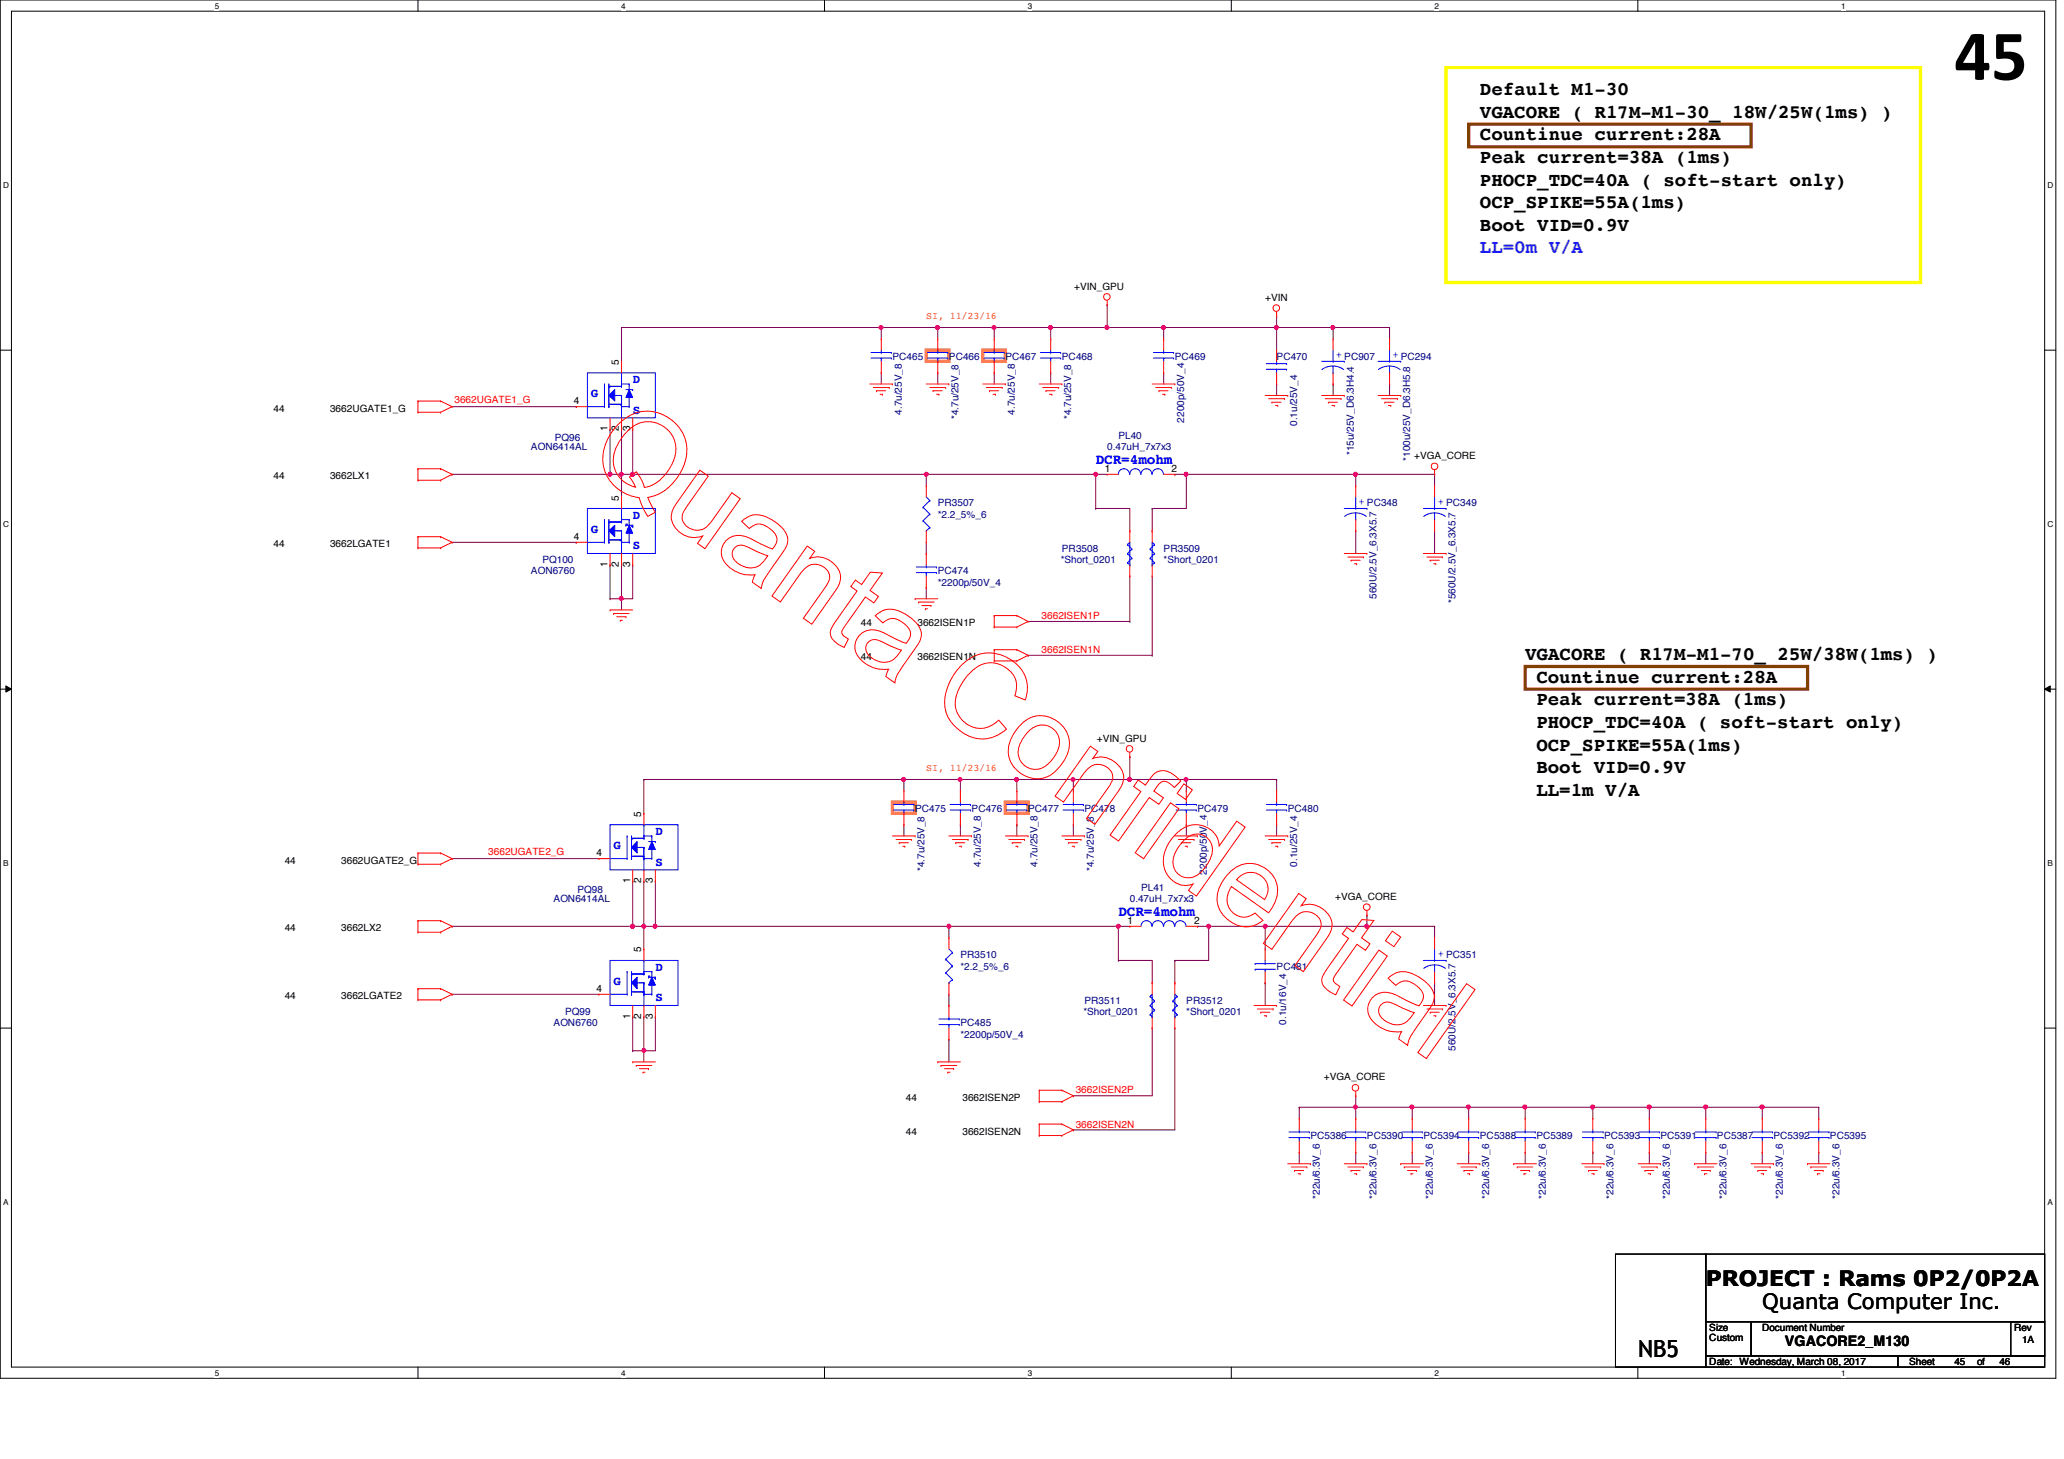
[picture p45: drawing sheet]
<svg xmlns="http://www.w3.org/2000/svg" width="297mm" height="210mm" viewBox="0 0 297 210" stroke-linecap="round" stroke-linejoin="round" font-family="sans-serif">
<defs><g id="words">
<text font-size="10.4" x="281.3" y="11.5">45</text>
<text font-size="3.4" x="235.8" y="195.2">NB5</text>
<g font-size="3">
<text x="245.5" y="185.1">PROJECT : Rams 0P2/0P2A</text>
<text x="253.6" y="188.3">Quanta Computer Inc.</text>
</g>
<g font-size="2.8">
<text x="213" y="16.9">VGACORE ( R17M-M1-30_ 18W/25W(1ms) )</text>
<text x="213" y="13.7">Default M1-30</text>
<text x="213" y="20.2">Countinue current:28A</text>
<text x="213" y="23.5">Peak current=38A (1ms)</text>
<text x="213" y="26.7">PHOCP_TDC=40A ( soft-start only)</text>
<text x="213" y="29.9">OCP_SPIKE=55A(1ms)</text>
<text x="213" y="33.2">Boot VID=0.9V</text>
<text x="219.5" y="95">VGACORE ( R17M-M1-70_ 25W/38W(1ms) )</text>
<text x="221.1" y="98.2">Countinue current:28A</text>
<text x="221.1" y="101.5">Peak current=38A (1ms)</text>
<text x="221.1" y="104.7">PHOCP_TDC=40A ( soft-start only)</text>
<text x="221.1" y="108">OCP_SPIKE=55A(1ms)</text>
<text x="221.1" y="111.2">Boot VID=0.9V</text>
<text x="221.1" y="114.5">LL=1m V/A</text>
</g>
<text font-size="2.8" fill="#8000ff" x="213" y="36.4">LL=0m V/A</text>
<g font-size="2.1" fill="#00f">
<text x="157.7" y="66.7">DCR=4mohm</text>
<text x="160.9" y="131.7">DCR=4mohm</text>
</g>
<text font-size="2.1" x="256.9" y="193.7">VGACORE2_M130</text>
<g font-size="1.8" fill="#00f">
<text x="85" y="57.1">G</text>
<text x="91.1" y="55.2">D</text>
<text x="91.1" y="59.5">S</text>
<text x="85" y="76.6">G</text>
<text x="91.1" y="74.7">D</text>
<text x="91.1" y="79">S</text>
<text x="88.3" y="122.1">G</text>
<text x="94.3" y="120.2">D</text>
<text x="94.3" y="124.5">S</text>
<text x="88.3" y="141.6">G</text>
<text x="94.3" y="139.7">D</text>
<text x="94.3" y="144.1">S</text>
</g>
<g font-size="1.5">
<text x="89.1" y="52.5" transform="rotate(-90 89.1 52.5)">5</text>
<text x="82.6" y="58.1">4</text>
<text x="87.4" y="62.1" transform="rotate(-90 87.4 62.1)">1</text>
<text x="89.1" y="62.1" transform="rotate(-90 89.1 62.1)">2</text>
<text x="90.7" y="62.1" transform="rotate(-90 90.7 62.1)">3</text>
<text x="159" y="67.9">1</text>
<text x="168.6" y="67.9">2</text>
<text x="82.6" y="77.6">4</text>
<text x="89.1" y="72" transform="rotate(-90 89.1 72)">5</text>
<text x="87.4" y="81.6" transform="rotate(-90 87.4 81.6)">1</text>
<text x="89.1" y="81.6" transform="rotate(-90 89.1 81.6)">2</text>
<text x="90.7" y="81.6" transform="rotate(-90 90.7 81.6)">3</text>
<text x="92.3" y="117.5" transform="rotate(-90 92.3 117.5)">5</text>
<text x="85.8" y="123.1">4</text>
<text x="90.7" y="127.1" transform="rotate(-90 90.7 127.1)">1</text>
<text x="92.3" y="127.1" transform="rotate(-90 92.3 127.1)">2</text>
<text x="93.9" y="127.1" transform="rotate(-90 93.9 127.1)">3</text>
<text x="92.3" y="137" transform="rotate(-90 92.3 137)">5</text>
<text x="162.3" y="132.9">1</text>
<text x="171.9" y="132.9">2</text>
<text x="85.8" y="142.7">4</text>
<text x="90.7" y="146.6" transform="rotate(-90 90.7 146.6)">1</text>
<text x="92.3" y="146.6" transform="rotate(-90 92.3 146.6)">2</text>
<text x="93.9" y="146.6" transform="rotate(-90 93.9 146.6)">3</text>
</g>
<g font-size="1.4">
<text x="154.6" y="41.7">+VIN_GPU</text>
<text x="182.1" y="43.3">+VIN</text>
<text x="39.4" y="59.2">44</text>
<text x="47.5" y="59.2">3662UGATE1_G</text>
<text x="39.4" y="69">44</text>
<text x="47.5" y="69">3662LX1</text>
<text x="203.5" y="66">+VGA_CORE</text>
<text x="39.4" y="78.7">44</text>
<text x="47.5" y="78.7">3662LGATE1</text>
<text x="123.9" y="90.1">44</text>
<text x="123.9" y="95">44</text>
<text x="132" y="90.1">3662ISEN1P</text>
<text x="132" y="95">3662ISEN1N</text>
<text x="157.9" y="106.7">+VIN_GPU</text>
<text x="41" y="124.2">44</text>
<text x="49.1" y="124.2">3662UGATE2_G</text>
<text x="192.1" y="129.5">+VGA_CORE</text>
<text x="41" y="134">44</text>
<text x="49.1" y="134">3662LX2</text>
<text x="41" y="143.7">44</text>
<text x="49.1" y="143.7">3662LGATE2</text>
<text x="190.5" y="155.4">+VGA_CORE</text>
<text x="130.4" y="158.4">44</text>
<text x="138.5" y="158.4">3662ISEN2P</text>
<text x="130.4" y="163.2">44</text>
<text x="138.5" y="163.2">3662ISEN2N</text>
<text x="246" y="191.5">Size</text>
<text x="253.6" y="191.5">Document Number</text>
<text x="289.9" y="191.5">Rev</text>
<text x="246" y="193">Custom</text>
<text x="246" y="196.4">Date: Wednesday, March 08, 2017</text>
<text x="274.7" y="196.4">Sheet</text>
<text x="281.3" y="196.4">45</text>
<text x="284.5" y="196.4">of</text>
<text x="287.7" y="196.4">46</text>
<text x="291" y="193.2">1A</text>
</g>
<g font-size="1.4" fill="#ff8000">
<text x="133.3" y="45.9">SI, 11/23/16</text>
<text x="133.3" y="110.9">SI, 11/23/16</text>
</g>
<g font-size="1.4" fill="#000080">
<text x="128.4" y="51.7">PC465</text>
<text x="136.6" y="51.7">PC466</text>
<text x="144.7" y="51.7">PC467</text>
<text x="152.8" y="51.7">PC468</text>
<text x="169.1" y="51.7">PC469</text>
<text x="183.7" y="51.7">PC470</text>
<text x="129.8" y="59.6" transform="rotate(-90 129.8 59.6)">4.7u/25V_8</text>
<text x="146" y="59.6" transform="rotate(-90 146 59.6)">4.7u/25V_8</text>
<text x="76.4" y="64.7">AON6414AL</text>
<text x="79.8" y="63.4">PQ96</text>
<text x="137.9" y="60.3" transform="rotate(-90 137.9 60.3)">*4.7u/25V_8</text>
<text x="154.2" y="60.3" transform="rotate(-90 154.2 60.3)">*4.7u/25V_8</text>
<text x="159.3" y="64.7">0.47uH_7x7x3</text>
<text x="160.9" y="63.1">PL40</text>
<text x="170.4" y="60.8" transform="rotate(-90 170.4 60.8)">2200p/50V_4</text>
<text x="186.7" y="61.3" transform="rotate(-90 186.7 61.3)">0.1u/25V_4</text>
<text x="194.8" y="65.5" transform="rotate(-90 194.8 65.5)">*15u/25V_D6.3H4.4</text>
<text x="202.9" y="66.3" transform="rotate(-90 202.9 66.3)">*100u/25V_D6.3H5.8</text>
<text x="135" y="72.9">PR3507</text>
<text x="135" y="74.5">*2.2_5%_6</text>
<text x="76.4" y="82.6">AON6760</text>
<text x="78.1" y="81">PQ100</text>
<text x="135" y="82.6">PC474</text>
<text x="152.7" y="81">*Short_0201</text>
<text x="152.8" y="79.4">PR3508</text>
<text x="167.5" y="79.4">PR3509</text>
<text x="167.5" y="81">*Short_0201</text>
<text x="135" y="84.2">*2200p/50V_4</text>
<text x="198.1" y="86.1" transform="rotate(-90 198.1 86.1)">560U/2.5V_6.3X5.7</text>
<text x="209.5" y="86.8" transform="rotate(-90 209.5 86.8)">*560U/2.5V_6.3X5.7</text>
<text x="131.7" y="116.8">PC475</text>
<text x="139.8" y="116.8">PC476</text>
<text x="148" y="116.8">PC477</text>
<text x="156.1" y="116.8">PC478</text>
<text x="172.3" y="116.8">PC479</text>
<text x="185.3" y="116.8">PC480</text>
<text x="133.1" y="125.3" transform="rotate(-90 133.1 125.3)">*4.7u/25V_8</text>
<text x="141.2" y="124.7" transform="rotate(-90 141.2 124.7)">4.7u/25V_8</text>
<text x="149.3" y="124.7" transform="rotate(-90 149.3 124.7)">4.7u/25V_8</text>
<text x="157.4" y="125.3" transform="rotate(-90 157.4 125.3)">*4.7u/25V_8</text>
<text x="173.7" y="125.8" transform="rotate(-90 173.7 125.8)">2200p/50V_4</text>
<text x="186.7" y="124.7" transform="rotate(-90 186.7 124.7)">0.1u/25V_4</text>
<text x="79.7" y="129.8">AON6414AL</text>
<text x="83.1" y="128.4">PQ98</text>
<text x="162.6" y="129.8">0.47uH_7x7x3</text>
<text x="164.2" y="128.1">PL41</text>
<text x="138.2" y="137.9">PR3510</text>
<text x="138.2" y="139.5">*2.2_5%_6</text>
<text x="183.7" y="139.5">PC481</text>
<text x="79.7" y="147.7">AON6760</text>
<text x="81.3" y="146">PQ99</text>
<text x="138.2" y="147.7">PC485</text>
<text x="138.2" y="149.3">*2200p/50V_4</text>
<text x="155.9" y="146">*Short_0201</text>
<text x="156.1" y="144.4">PR3511</text>
<text x="170.7" y="144.4">PR3512</text>
<text x="170.7" y="146">*Short_0201</text>
<text x="185.1" y="147.4" transform="rotate(-90 185.1 147.4)">0.1u/16V_4</text>
<text x="209.5" y="151.2" transform="rotate(-90 209.5 151.2)">560U/2.5V_6.3X5.7</text>
<text x="188.6" y="163.9">PC5386</text>
<text x="196.7" y="163.9">PC5390</text>
<text x="204.8" y="163.9">PC5394</text>
<text x="213" y="163.9">PC5388</text>
<text x="221.1" y="163.9">PC5389</text>
<text x="230.8" y="163.9">PC5393</text>
<text x="239" y="163.9">PC5391</text>
<text x="247.1" y="163.9">PC5387</text>
<text x="255.2" y="163.9">PC5392</text>
<text x="263.4" y="163.9">PC5395</text>
<text x="189.9" y="172.5" transform="rotate(-90 189.9 172.5)">*22u/6.3V_6</text>
<text x="198.1" y="172.5" transform="rotate(-90 198.1 172.5)">*22u/6.3V_6</text>
<text x="206.2" y="172.5" transform="rotate(-90 206.2 172.5)">*22u/6.3V_6</text>
<text x="214.3" y="172.5" transform="rotate(-90 214.3 172.5)">*22u/6.3V_6</text>
<text x="222.5" y="172.5" transform="rotate(-90 222.5 172.5)">*22u/6.3V_6</text>
<text x="232.2" y="172.5" transform="rotate(-90 232.2 172.5)">*22u/6.3V_6</text>
<text x="240.3" y="172.5" transform="rotate(-90 240.3 172.5)">*22u/6.3V_6</text>
<text x="248.5" y="172.5" transform="rotate(-90 248.5 172.5)">*22u/6.3V_6</text>
<text x="256.6" y="172.5" transform="rotate(-90 256.6 172.5)">*22u/6.3V_6</text>
<text x="264.7" y="172.5" transform="rotate(-90 264.7 172.5)">*22u/6.3V_6</text>
</g>
<g font-size="1.4" fill="#00f">
<text x="192.3" y="51.6">+ PC907</text>
<text x="200.4" y="51.6">+ PC294</text>
<text x="195.6" y="72.7">+ PC348</text>
<text x="207" y="72.7">+ PC349</text>
<text x="207" y="137.7">+ PC351</text>
</g>
<g font-size="1.4" fill="#f00">
<text x="65.4" y="58">3662UGATE1_G</text>
<text x="149.9" y="89.1">3662ISEN1P</text>
<text x="149.9" y="93.9">3662ISEN1N</text>
<text x="70.3" y="123">3662UGATE2_G</text>
<text x="154.8" y="157.3">3662ISEN2P</text>
<text x="154.8" y="162.2">3662ISEN2N</text>
</g>
<g font-size="1.2">
<text x="30.9" y="1.2">5</text>
<text x="89.4" y="1.2">4</text>
<text x="147.9" y="1.2">3</text>
<text x="206.5" y="1.2">2</text>
<text x="265" y="1.2">1</text>
<text x=".5" y="27.1">D</text>
<text x="294.7" y="27.1">D</text>
<text x=".5" y="75.8">C</text>
<text x="294.7" y="75.8">C</text>
<text x=".5" y="124.6">B</text>
<text x="294.7" y="124.6">B</text>
<text x=".5" y="173.4">A</text>
<text x="294.7" y="173.4">A</text>
<text x="30.9" y="197.9">5</text>
<text x="89.4" y="197.9">4</text>
<text x="147.9" y="197.9">3</text>
<text x="206.5" y="197.9">2</text>
<text x="265" y="197.9">1</text>
</g>
</g></defs>
<path d="M0 0h295.9v198.3h-295.9zM1.6 1.6h292.7v195.1h-292.7z" fill="none" stroke="#000" stroke-width=".14"/>
<g fill="#fff">
<path d="M30.9 .2h.6v1.3h-.6z"/>
<path d="M30.9 196.8h.6v1.4h-.6z"/>
</g>
<path d="M60.2 0v1.6M60.2 196.7v1.6" fill="none" stroke="#000" stroke-width=".14"/>
<g fill="#fff">
<path d="M89.4 .2h.6v1.3h-.6z"/>
<path d="M89.4 196.8h.6v1.4h-.6z"/>
</g>
<path d="M118.7 0v1.6M118.7 196.7v1.6" fill="none" stroke="#000" stroke-width=".14"/>
<g fill="#fff">
<path d="M147.9 .2h.6v1.3h-.6z"/>
<path d="M147.9 196.8h.6v1.4h-.6z"/>
</g>
<path d="M177.2 0v1.6M177.2 196.7v1.6" fill="none" stroke="#000" stroke-width=".14"/>
<g fill="#fff">
<path d="M206.5 .2h.5v1.3h-.5z"/>
<path d="M206.5 196.8h.5v1.4h-.5z"/>
</g>
<path d="M235.7 0v1.6M235.7 196.7v1.6" fill="none" stroke="#000" stroke-width=".14"/>
<g fill="#fff">
<path d="M265 .2h.6v1.3h-.6z"/>
<path d="M265 196.8h.6v1.4h-.6z"/>
<path d="M.5 26h.8v1.3h-.8z"/>
<path d="M294.7 26h.8v1.3h-.8z"/>
<path d="M.5 74.8h.8v1.3h-.8z"/>
<path d="M294.7 74.8h.8v1.3h-.8z"/>
</g>
<path d="M0 50.4h1.6M294.3 50.4h1.6" fill="none" stroke="#000" stroke-width=".14"/>
<g fill="#fff">
<path d="M.5 123.5h.7v1.3h-.7z"/>
<path d="M294.7 123.5h.7v1.3h-.7z"/>
</g>
<path d="M0 99.1h1.6M.8 98.7l.8 .4-.8 .5zM294.3 99.1l.8-.4v.9zM294.3 99.1h1.6" fill="none" stroke="#000" stroke-width=".14"/>
<path d="M.8 98.7l.8 .4-.8 .5zM294.3 99.1l.8-.4v.9z" fill="#000"/>
<g fill="#fff">
<path d="M.5 172.3h.7v1.3h-.7z"/>
<path d="M294.7 172.3h.7v1.3h-.7z"/>
</g>
<path d="M0 147.9h1.6M294.3 147.9h1.6" fill="none" stroke="#000" stroke-width=".14"/>
<path d="M211.4 17.9h40.6v3.2h-40.6zM219.5 95.9h40.6v3.2h-40.6z" fill="none" stroke="#804000" stroke-width=".47"/>
<path d="M208.1 9.7h68.3v30.9h-68.3z" fill="none" stroke="#ff0" stroke-width=".47"/>
<path d="M133.3 50.4h3.3v1.6h-3.3zM141.4 50.4h3.3v1.6h-3.3zM128.4 115.4h3.3v1.6h-3.3zM144.7 115.4h3.3v1.6h-3.3z" fill="none" stroke="#ff8000" stroke-width=".47"/>
<path d="M91.1 68.2h42.2M133.3 68.2h.1M165.8 147.9h.1M165.8 147.9v9.7" fill="none" stroke="#800040" stroke-width=".14"/>
<circle cx="91" cy="68.2" r=".31" fill="#f0f"/>
<circle cx="91" cy="68.2" r=".31" fill="none" stroke="#f0f" stroke-width=".14"/>
<path d="M89.4 47.1h37.4M126.8 47.1h.1M133.3 68.2h.1M133.3 68.2v1.7" fill="none" stroke="#800040" stroke-width=".14"/>
<circle cx="126.8" cy="47.1" r=".3" fill="#f0f"/>
<circle cx="126.8" cy="47.1" r=".3" fill="none" stroke="#f0f" stroke-width=".14"/>
<path d="M183.7 47.1h.1M183.7 47.1h8.2M191.9 55.2h.1M191.9 47.1h.1M191.9 47.1v1.7M191.9 55.2v1.7M200 55.2h.1M200 47.1h.1M200 47.1v1.7M200 55.2v1.7" fill="none" stroke="#800040" stroke-width=".14"/>
<circle cx="191.8" cy="47.1" r=".3" fill="#f0f"/>
<circle cx="191.8" cy="47.1" r=".3" fill="none" stroke="#f0f" stroke-width=".14"/>
<circle cx="183.7" cy="47.1" r=".3" fill="#f0f"/>
<circle cx="183.7" cy="47.1" r=".3" fill="none" stroke="#f0f" stroke-width=".14"/>
<path d="M191.9 47.1h.1M191.9 47.1h8.1M65.1 78h17.8M82.9 78h.1M89.4 61.8h.1M89.4 61.8v6.4" fill="none" stroke="#800040" stroke-width=".14"/>
<circle cx="89.4" cy="68.2" r=".3" fill="#f0f"/>
<circle cx="89.4" cy="68.2" r=".3" fill="none" stroke="#f0f" stroke-width=".14"/>
<g fill="none" stroke="#800040" stroke-width=".14">
<path d="M126.8 47.1h.1M126.8 53.6h.1M126.8 47.1v1.7M126.8 53.6v1.6M135 47.1h.1M135 53.6h.1M135 47.1v1.7M135 53.6v1.6M135 47.1h8.1M159.3 47.1h.1M159.3 47.1h8.2M167.5 53.6h.1"/>
<path d="M167.5 47.1h.1M167.5 47.1v1.7M167.5 53.6v1.6M87.8 68.2h.1M87.8 68.2h1.6M157.7 73.2h.1M157.7 68.2h.1M157.7 73.2h4.9v3.2M157.7 68.2v5M162.6 76.4h.1M165.8 76.4h.1M165.8 73.2h.1"/>
<path d="M165.8 73.2v3.2M169.1 68.2h.1M169.1 68.2h1.6M170.7 68.2h.1M170.7 68.2v5h-4.9M87.8 81.3h.1M87.8 81.3v4.8M148 89.4h14.6M162.6 82.9h.1M162.6 89.4h.1M162.6 82.9v6.5M165.8 94.3h.1"/>
<path d="M165.8 82.9v11.4"/>
</g>
<circle cx="159.3" cy="47.1" r=".3" fill="#f0f"/>
<circle cx="159.3" cy="47.1" r=".3" fill="none" stroke="#f0f" stroke-width=".14"/>
<path d="M167.5 47.1h16.2M183.7 55.2h.1M183.7 47.1h.1M183.7 45.5h.1M183.7 45.5v4.9M183.7 55.2v1.7" fill="none" stroke="#800040" stroke-width=".14"/>
<circle cx="167.4" cy="47.1" r=".3" fill="#f0f"/>
<circle cx="167.4" cy="47.1" r=".3" fill="none" stroke="#f0f" stroke-width=".14"/>
<path d="M157.7 68.2h.1M157.7 68.2h1.6M87.8 86.1h.1M87.8 86.1h1.6M148 94.3h.1M148 94.3h17.8" fill="none" stroke="#800040" stroke-width=".14"/>
<circle cx="89.4" cy="86.1" r=".3" fill="#f0f"/>
<circle cx="89.4" cy="86.1" r=".3" fill="none" stroke="#f0f" stroke-width=".14"/>
<path d="M65.1 68.2h.1M65.1 68.2h22.7M89.4 81.3h.1M89.4 81.3v4.8" fill="none" stroke="#800040" stroke-width=".14"/>
<circle cx="87.8" cy="68.2" r=".3" fill="#f0f"/>
<circle cx="87.8" cy="68.2" r=".3" fill="none" stroke="#f0f" stroke-width=".14"/>
<path d="M159.3 43.9h.1M159.3 43.9v3.2M170.7 68.2h24.4M195.1 68.2h.1" fill="none" stroke="#800040" stroke-width=".14"/>
<circle cx="170.7" cy="68.2" r=".3" fill="#f0f"/>
<circle cx="170.7" cy="68.2" r=".3" fill="none" stroke="#f0f" stroke-width=".14"/>
<circle cx="195.1" cy="68.2" r=".3" fill="#f0f"/>
<circle cx="195.1" cy="68.2" r=".3" fill="none" stroke="#f0f" stroke-width=".14"/>
<path d="M65.1 58.5h17.8M82.9 58.5h.1M126.8 47.1h.1M126.8 47.1h8.2" fill="none" stroke="#800040" stroke-width=".14"/>
<circle cx="134.9" cy="47.1" r=".3" fill="#f0f"/>
<circle cx="134.9" cy="47.1" r=".3" fill="none" stroke="#f0f" stroke-width=".14"/>
<g fill="none" stroke="#800040" stroke-width=".14">
<path d="M89.4 47.1h.1M89.4 47.1v4.9M143.1 47.1h.1M143.1 53.6h.1M143.1 47.1v1.7M143.1 53.6v1.6M143.1 47.1h8.1M151.2 53.6h.1M151.2 47.1h.1M151.2 47.1v1.7M151.2 53.6v1.6M87.8 61.8h.1"/>
<path d="M87.8 61.8v6.4M89.4 68.2h.1M89.4 68.2v3.3M91.1 61.8h.1M91.1 61.8v6.4h-1.7M89.4 86.1h.1M89.4 86.1v1.7M91.1 81.3h.1M91.1 81.3v4.8h-1.7M133.3 84.5h.1M133.3 84.5v1.6"/>
</g>
<circle cx="151.2" cy="47.1" r=".3" fill="#f0f"/>
<circle cx="151.2" cy="47.1" r=".3" fill="none" stroke="#f0f" stroke-width=".14"/>
<circle cx="143" cy="47.1" r=".3" fill="#f0f"/>
<circle cx="143" cy="47.1" r=".3" fill="none" stroke="#f0f" stroke-width=".14"/>
<path d="M151.2 47.1h.1M151.2 47.1h8.1M94.3 133.3h42.3M136.6 133.3h.1" fill="none" stroke="#800040" stroke-width=".14"/>
<circle cx="94.3" cy="133.3" r=".3" fill="#f0f"/>
<circle cx="94.3" cy="133.3" r=".3" fill="none" stroke="#f0f" stroke-width=".14"/>
<path d="M92.7 112.1h37.4M130.1 112.1h.1M136.6 133.3h.1M136.6 133.3v1.6" fill="none" stroke="#800040" stroke-width=".14"/>
<circle cx="130" cy="112.1" r=".3" fill="#f0f"/>
<circle cx="130" cy="112.1" r=".3" fill="none" stroke="#f0f" stroke-width=".14"/>
<g fill="none" stroke="#800040" stroke-width=".14">
<path d="M91.1 133.3h.1M92.7 126.8h.1M92.7 126.8v6.5h-1.6M160.9 138.2h.1M160.9 133.3h.1M160.9 138.2h4.9v3.2M160.9 133.3v4.9M169.1 138.2h.1M169.1 138.2v3.2M173.9 133.3h.1M173.9 133.3v4.9h-4.8M196.7 131.7h.1"/>
<path d="M196.7 131.7v1.6M65.1 143h.1M65.1 143h21.1M154.5 157.6h.1M154.5 157.6h11.3M165.8 141.4h.1M169.1 147.9h.1M169.1 141.4h.1M169.1 147.9v14.7"/>
</g>
<circle cx="173.9" cy="133.3" r=".3" fill="#f0f"/>
<circle cx="173.9" cy="133.3" r=".3" fill="none" stroke="#f0f" stroke-width=".14"/>
<g fill="none" stroke="#800040" stroke-width=".14">
<path d="M130.1 112.1h.1M130.1 118.7h.1M130.1 112.1v1.7M130.1 118.7v1.6M138.2 112.1h.1M138.2 118.7h.1M138.2 112.1v1.7M138.2 118.7v1.6M138.2 112.1h8.1M162.6 112.1h.1M162.6 112.1h8.1M170.7 118.7h.1"/>
<path d="M170.7 112.1h.1M170.7 112.1v1.7M170.7 118.7v1.6M172.3 133.3h.1M172.3 133.3h1.6M91.1 146.3h.1M91.1 146.3v4.9"/>
</g>
<circle cx="170.7" cy="112.1" r=".3" fill="#f0f"/>
<circle cx="170.7" cy="112.1" r=".3" fill="none" stroke="#f0f" stroke-width=".14"/>
<circle cx="162.6" cy="112.1" r=".3" fill="#f0f"/>
<circle cx="162.6" cy="112.1" r=".3" fill="none" stroke="#f0f" stroke-width=".14"/>
<path d="M170.7 112.1h13M183.7 118.7h.1M183.7 112.1h.1M183.7 112.1v1.7M183.7 118.7v1.6M160.9 133.3h.1M160.9 133.3h1.7M91.1 151.2h.1M92.7 146.3h.1M92.7 146.3v4.9h-1.6M154.5 162.6h.1M154.5 162.6h14.6" fill="none" stroke="#800040" stroke-width=".14"/>
<circle cx="92.7" cy="151.1" r=".3" fill="#f0f"/>
<circle cx="92.7" cy="151.1" r=".3" fill="none" stroke="#f0f" stroke-width=".14"/>
<path d="M65.1 133.3h.1M65.1 133.3h26" fill="none" stroke="#800040" stroke-width=".14"/>
<circle cx="91" cy="133.3" r=".31" fill="#f0f"/>
<circle cx="91" cy="133.3" r=".31" fill="none" stroke="#f0f" stroke-width=".14"/>
<path d="M130.1 112.1h.1M130.1 112.1h8.1M162.6 108.9h.1M162.6 108.9v3.2M65.1 123.5h.1M65.1 123.5h21.1M173.9 133.3h8.2M182.1 133.3h.1" fill="none" stroke="#800040" stroke-width=".14"/>
<circle cx="138.2" cy="112.1" r=".3" fill="#f0f"/>
<circle cx="138.2" cy="112.1" r=".3" fill="none" stroke="#f0f" stroke-width=".14"/>
<path d="M91.1 126.8h.1M91.1 126.8v6.5M92.7 133.3h.1M92.7 133.3v3.2M92.7 133.3h1.6M136.6 149.5h.1M136.6 149.5v3.3" fill="none" stroke="#800040" stroke-width=".14"/>
<circle cx="92.7" cy="133.3" r=".3" fill="#f0f"/>
<circle cx="92.7" cy="133.3" r=".3" fill="none" stroke="#f0f" stroke-width=".14"/>
<g fill="none" stroke="#800040" stroke-width=".14">
<path d="M92.7 112.1h.1M92.7 112.1v4.9M146.3 112.1h.1M146.3 118.7h.1M146.3 112.1v1.7M146.3 118.7v1.6M146.3 112.1h8.2M154.5 118.7h.1M154.5 112.1h.1M154.5 112.1v1.7M154.5 118.7v1.6M94.3 126.8h.1"/>
<path d="M94.3 126.8v6.5M92.7 151.2h.1M92.7 151.2v1.6M94.3 146.3h.1M94.3 146.3v4.9h-1.6"/>
</g>
<circle cx="154.4" cy="112.1" r=".3" fill="#f0f"/>
<circle cx="154.4" cy="112.1" r=".3" fill="none" stroke="#f0f" stroke-width=".14"/>
<circle cx="146.3" cy="112.1" r=".3" fill="#f0f"/>
<circle cx="146.3" cy="112.1" r=".3" fill="none" stroke="#f0f" stroke-width=".14"/>
<path d="M133.3 68.2h.1M133.3 68.2h24.4M154.5 112.1h.1M154.5 112.1h8.1" fill="none" stroke="#800040" stroke-width=".14"/>
<circle cx="157.7" cy="68.2" r=".3" fill="#f0f"/>
<circle cx="157.7" cy="68.2" r=".3" fill="none" stroke="#f0f" stroke-width=".14"/>
<circle cx="133.3" cy="68.2" r=".3" fill="#f0f"/>
<circle cx="133.3" cy="68.2" r=".3" fill="none" stroke="#f0f" stroke-width=".14"/>
<path d="M136.6 133.3h.1M136.6 133.3h24.3" fill="none" stroke="#800040" stroke-width=".14"/>
<circle cx="160.9" cy="133.3" r=".3" fill="#f0f"/>
<circle cx="160.9" cy="133.3" r=".3" fill="none" stroke="#f0f" stroke-width=".14"/>
<circle cx="136.6" cy="133.3" r=".3" fill="#f0f"/>
<circle cx="136.6" cy="133.3" r=".3" fill="none" stroke="#f0f" stroke-width=".14"/>
<path d="M182.1 133.3h.1M182.1 133.3v3.2M182.1 133.3h14.6M196.7 133.3h.1M182.1 141.4h.1M182.1 141.4v3.3M206.5 141.4h.1M206.5 141.4v3.3" fill="none" stroke="#800040" stroke-width=".14"/>
<circle cx="182.1" cy="133.3" r=".3" fill="#f0f"/>
<circle cx="182.1" cy="133.3" r=".3" fill="none" stroke="#f0f" stroke-width=".14"/>
<circle cx="196.7" cy="133.3" r=".31" fill="#f0f"/>
<circle cx="196.7" cy="133.3" r=".31" fill="none" stroke="#f0f" stroke-width=".14"/>
<g fill="none" stroke="#800040" stroke-width=".14">
<path d="M133.3 79.6h.1M133.3 78v1.6M195.1 68.2h.1M195.1 76.4h.1M195.1 68.2v1.7M195.1 76.4v3.2M195.1 68.2h11.4M206.5 68.2h.1M206.5 76.4h.1M206.5 68.2v1.7M206.5 76.4v3.2M196.7 133.3h9.8"/>
<path d="M206.5 133.3h.1M206.5 133.3v1.6M136.6 144.7h.1M136.6 143v1.7M203.2 159.3h.1M203.2 159.3v1.6M203.2 159.3h8.2M211.4 159.3h.1M211.4 159.3v1.6M219.5 159.3h.1M219.5 159.3v1.6M195.1 165.8h.1"/>
<path d="M195.1 165.8v1.6M203.2 165.8h.1M203.2 165.8v1.6M211.4 165.8h.1M211.4 165.8v1.6M219.5 165.8h.1M219.5 165.8v1.6"/>
</g>
<circle cx="211.3" cy="159.3" r=".3" fill="#f0f"/>
<circle cx="211.3" cy="159.3" r=".3" fill="none" stroke="#f0f" stroke-width=".14"/>
<circle cx="203.2" cy="159.3" r=".3" fill="#f0f"/>
<circle cx="203.2" cy="159.3" r=".3" fill="none" stroke="#f0f" stroke-width=".14"/>
<path d="M195.1 159.3h.1M195.1 159.3v1.6M211.4 159.3h.1M211.4 159.3h8.1" fill="none" stroke="#800040" stroke-width=".14"/>
<circle cx="195.1" cy="159.3" r=".3" fill="#f0f"/>
<circle cx="195.1" cy="159.3" r=".3" fill="none" stroke="#f0f" stroke-width=".14"/>
<path d="M195.1 159.3h.1M195.1 159.3h8.1M219.5 159.3h.1M219.5 159.3h9.7M237.4 165.8h.1M237.4 165.8v1.6M245.5 165.8h.1M245.5 165.8v1.6M253.6 165.8h.1M253.6 165.8v1.6M261.7 165.8h.1M261.7 165.8v1.6" fill="none" stroke="#800040" stroke-width=".14"/>
<circle cx="229.2" cy="159.3" r=".31" fill="#f0f"/>
<circle cx="229.2" cy="159.3" r=".31" fill="none" stroke="#f0f" stroke-width=".14"/>
<circle cx="219.5" cy="159.3" r=".3" fill="#f0f"/>
<circle cx="219.5" cy="159.3" r=".3" fill="none" stroke="#f0f" stroke-width=".14"/>
<path d="M245.5 159.3h.1M245.5 159.3v1.6M245.5 159.3h16.2M253.6 159.3h.1M253.6 159.3v1.6M261.7 159.3h.1M261.7 159.3v1.6" fill="none" stroke="#800040" stroke-width=".14"/>
<circle cx="253.6" cy="159.3" r=".31" fill="#f0f"/>
<circle cx="253.6" cy="159.3" r=".31" fill="none" stroke="#f0f" stroke-width=".14"/>
<path d="M237.4 159.3h.1M237.4 159.3v1.6M237.4 159.3h8.1" fill="none" stroke="#800040" stroke-width=".14"/>
<circle cx="245.5" cy="159.3" r=".31" fill="#f0f"/>
<circle cx="245.5" cy="159.3" r=".31" fill="none" stroke="#f0f" stroke-width=".14"/>
<circle cx="237.3" cy="159.3" r=".31" fill="#f0f"/>
<circle cx="237.3" cy="159.3" r=".31" fill="none" stroke="#f0f" stroke-width=".14"/>
<path d="M187 159.3h.1M187 159.3v1.6M195.1 157.6h.1M195.1 157.6v1.7h-8.1M229.2 159.3h.1M229.2 159.3v1.6M229.2 159.3h8.2M187 165.8h.1M187 165.8v1.6M229.2 165.8h.1M229.2 165.8v1.6" fill="none" stroke="#800040" stroke-width=".14"/>
<g fill="none" stroke="#f00" stroke-width=".14">
<path d="M60.2 59.3h.1M60.2 57.7h.1M60.2 57.7h3.2M60.2 59.3h3.2M60.2 57.7v1.6M63.4 57.7h.1M63.4 59.3h.1M63.4 57.7l1.7 .8M65.1 58.5h.1M65.1 58.5l-1.7 .8M125.2 55.2h3.2M125.7 55.8h2.3"/>
<path d="M126.1 56.2h.1M126.1 56.2h1.4M126.7 56.7h.3M127 56.7h.1M128 55.8h.1M128.4 55.2h.1M133.3 55.2h3.3M133.8 55.8h2.3M134.3 56.2h.1M134.3 56.2h1.3M134.8 56.7h.3M135.1 56.7h.1"/>
<path d="M136.1 55.8h.1M136.6 55.2h.1M141.4 55.2h3.3M141.9 55.8h2.3M142.4 56.2h.1M142.4 56.2h1.3M142.9 56.7h.4M143.3 56.7h.1M144.2 55.8h.1M144.7 55.2h.1M149.6 55.2h3.2M150.1 55.8h2.3"/>
<path d="M150.5 56.2h.1M150.5 56.2h1.3M151 56.7h.4M151.4 56.7h.1M152.4 55.8h.1M152.8 55.2h.1M159.3 43.9h.1M159.3 43.2v.7M165.8 55.2h3.3M166.3 55.8h2.3M166.8 56.2h.1M166.8 56.2h1.3"/>
<path d="M167.3 56.7h.3M167.6 56.7h.1M168.6 55.8h.1M169.1 55.2h.1M182.1 56.9h3.2M182.6 57.4h2.3M183 57.9h.1M183 57.9h1.4M183.6 58.3h.3M183.7 45.5h.1M183.7 44.8v.7M183.9 58.3h.1"/>
<path d="M184.9 57.4h.1M185.3 56.9h.1M190.2 56.9h3.3M190.7 57.4h2.3M191.2 57.9h.1M191.2 57.9h1.3M191.7 58.3h.3M192 58.3h.1M193 57.4h.1M193.5 56.9h.1M198.3 56.9h3.3M198.8 57.4h2.3"/>
<path d="M199.3 57.9h.1M199.3 57.9h1.3M199.8 58.3h.3M200.1 58.3h.1M201.1 57.4h.1M201.6 56.9h.1M60.2 69.1h.1M60.2 67.4h.1M60.2 78.8h.1M60.2 77.2h.1M60.2 67.4v1.7M60.2 77.2v1.6"/>
<path d="M60.2 67.4h3.2M60.2 69.1h3.2M60.2 77.2h3.2M60.2 78.8h3.2M63.4 67.4h.1M63.4 69.1h.1M63.4 77.2h.1M63.4 78.8h.1M63.4 67.4l1.7 .8M63.4 77.2l1.7 .8M65.1 68.2h.1M65.1 78h.1"/>
<path d="M65.1 68.2l-1.7 .9M65.1 78l-1.7 .8M193.5 79.6h3.2M196.7 79.6h.1M204.8 79.6h3.3M206.5 68.2h.1M206.5 67.6v.6M208.1 79.6h.1M87.8 87.8h.1M87.8 87.8h3.3M88.3 88.3h.1M88.3 88.3h2.2"/>
<path d="M88.8 88.7h1.3M89.3 89.2h.1M89.3 89.2h.3M90.1 88.7h.1M131.7 86.1h.1M131.7 86.1h3.3M132.2 86.6h.1M132.2 86.6h2.2M132.7 87.1h1.3M133.2 87.6h.1M133.2 87.6h.3M134 87.1h.1"/>
<path d="M143.1 90.2h.1M143.1 88.6h.1M143.1 95.1h.1M143.1 93.5h.1M143.1 88.6h3.2M143.1 90.2h3.2M143.1 88.6v1.6M143.1 93.5v1.6M143.1 93.5h3.2M143.1 95.1h3.2M146.3 88.6h.1M146.3 90.2h.1"/>
<path d="M146.3 93.5h.1M146.3 95.1h.1M146.3 88.6l1.7 .8M146.3 93.5l1.7 .8M148 89.4h.1M148 94.3h.1M148 89.4l-1.7 .8M148 94.3l-1.7 .8M194 80.1h2.2M194.4 80.6h.1M194.4 80.6h1.3M194.9 81.1h.3"/>
<path d="M195.2 81.1h.1M196.2 80.1h.1M205.4 80.1h2.2M205.8 80.6h.1M205.8 80.6h1.3M206.3 81.1h.3M206.6 81.1h.1M207.6 80.1h.1M162.6 108.9h.1M162.6 108.2v.7M60.2 124.3h.1M60.2 122.7h.1"/>
<path d="M60.2 134.1h.1M60.2 132.5h.1M60.2 122.7v1.6M60.2 132.5v1.6M60.2 122.7h3.2M60.2 124.3h3.2M60.2 132.5h3.2M60.2 134.1h3.2M63.4 122.7h.1M63.4 124.3h.1M63.4 132.5h.1M63.4 134.1h.1"/>
<path d="M63.4 122.7l1.7 .8M63.4 132.5l1.7 .8M65.1 123.5h.1M65.1 133.3h.1M65.1 123.5l-1.7 .8M65.1 133.3l-1.7 .8M128.4 120.3h3.3M128.9 120.8h2.3M129.4 121.2h.1M129.4 121.2h1.3M129.9 121.8h.3M130.2 121.8h.1"/>
<path d="M131.2 120.8h.1M131.7 120.3h.1M136.6 120.3h3.2M137.1 120.8h2.2M137.5 121.2h.1M137.5 121.2h1.3M138 121.8h.3M138.3 121.8h.1M139.3 120.8h.1M139.8 120.3h.1M144.7 120.3h3.3M145.2 120.8h2.2"/>
<path d="M145.7 121.2h.1M145.7 121.2h1.3M146.2 121.8h.3M146.5 121.8h.1M147.4 120.8h.1M148 120.3h.1M152.8 120.3h3.3M153.3 120.8h2.3M153.8 121.2h.1M153.8 121.2h1.3M154.3 121.8h.3M154.6 121.8h.1"/>
<path d="M155.6 120.8h.1M156.1 120.3h.1M169.1 120.3h3.2M169.6 120.8h2.2M170 121.2h.1M170 121.2h1.4M170.6 121.8h.3M170.9 121.8h.1M171.8 120.8h.1M172.3 120.3h.1M182.1 120.3h3.2M182.6 120.8h2.3"/>
<path d="M183 121.2h.1M183 121.2h1.4M183.6 121.8h.3M183.9 121.8h.1M184.9 120.8h.1M185.3 120.3h.1M196.7 131.7h.1M196.7 131v.7M60.2 143.8h.1M60.2 142.2h.1M60.2 142.2v1.6M60.2 142.2h3.2"/>
<path d="M60.2 143.8h3.2M63.4 142.2h.1M63.4 143.8h.1M63.4 142.2l1.7 .8M65.1 143h.1M65.1 143l-1.7 .8M91.1 152.8h.1M91.1 152.8h3.2M91.6 153.3h.1M91.6 153.3h2.2M92 153.8h1.3M92.5 154.3h.1"/>
<path d="M92.5 154.3h.3M93.3 153.8h.1M135 152.8h.1M135 152.8h3.2M135.4 153.3h.1M135.4 153.3h2.3M135.9 153.8h1.3M136.4 154.3h.1M136.4 154.3h.3M137.2 153.8h.1M149.6 158.5h.1M149.6 156.8h.1"/>
<path d="M149.6 156.8h3.2M149.6 158.5h3.2M149.6 156.8v1.7M152.8 156.8h.1M152.8 158.5h.1M152.8 156.8l1.7 .8M154.5 157.6h.1M154.5 157.6l-1.7 .9M180.5 144.7h3.2M181 145.2h2.2M181.4 145.6h.1M181.4 145.6h1.3"/>
<path d="M181.9 146.1h.3M182.2 146.1h.1M183.2 145.2h.1M183.7 144.7h.1M195.1 157.6h.1M195.1 157v.6M204.8 144.7h3.3M205.4 145.2h2.2M205.8 145.6h.1M205.8 145.6h1.3M206.3 146.1h.3M206.6 146.1h.1"/>
<path d="M207.6 145.2h.1M208.1 144.7h.1M149.6 163.4h.1M149.6 161.7h.1M149.6 161.7v1.7M149.6 161.7h3.2M149.6 163.4h3.2M152.8 161.7h.1M152.8 163.4h.1M152.8 161.7l1.7 .9M154.5 162.6h.1M154.5 162.6l-1.7 .8"/>
<path d="M185.3 167.4h3.3M185.8 167.9h2.3M186.3 168.4h.1M186.3 168.4h1.3M186.8 168.9h.3M187.1 168.9h.1M188.1 167.9h.1M188.6 167.4h.1M193.5 167.4h3.2M194 167.9h2.2M194.4 168.4h.1M194.4 168.4h1.3"/>
<path d="M194.9 168.9h.3M195.2 168.9h.1M196.2 167.9h.1M196.7 167.4h.1M201.6 167.4h.1M201.6 167.4h3.2M202.1 167.9h.1M202.1 167.9h2.2M202.6 168.4h1.3M203.1 168.9h.1M203.1 168.9h.3M203.9 168.4h.1"/>
<path d="M209.7 167.4h3.3M210.2 167.9h2.3M210.7 168.4h.1M210.7 168.4h1.3M211.2 168.9h.3M211.5 168.9h.1M212.5 167.9h.1M213 167.4h.1M217.8 167.4h.1M217.8 167.4h3.3M218.4 167.9h.1M218.4 167.9h2.2"/>
<path d="M218.8 168.4h1.3M219.3 168.9h.1M219.3 168.9h.3M220.1 168.4h.1M227.6 167.4h3.2M228.1 167.9h2.3M228.6 168.4h.1M228.6 168.4h1.3M229.1 168.9h.3M229.4 168.9h.1M230.4 167.9h.1M230.8 167.4h.1"/>
<path d="M235.8 167.4h3.2M236.2 167.9h2.3M236.7 168.4h.1M236.7 168.4h1.3M237.2 168.9h.3M237.5 168.9h.1M238.5 167.9h.1M239 167.4h.1M243.9 167.4h.1M243.9 167.4h3.2M244.3 167.9h.1M244.3 167.9h2.3"/>
<path d="M244.9 168.4h1.2M245.3 168.9h.1M245.3 168.9h.4M246.1 168.4h.1M252 167.4h3.2M252.5 167.9h2.3M253 168.4h.1M253 168.4h1.3M253.4 168.9h.4M253.8 168.9h.1M254.8 167.9h.1M255.2 167.4h.1"/>
<path d="M260.1 167.4h.1M260.1 167.4h3.3M260.6 167.9h.1M260.6 167.9h2.3M261.1 168.4h1.3M261.6 168.9h.1M261.6 168.9h.3M262.4 168.4h.1"/>
<circle cx="159.3" cy="42.7" r=".47"/>
<circle cx="183.7" cy="44.3" r=".47"/>
<circle cx="206.4" cy="67.1" r=".47"/>
<circle cx="162.5" cy="107.7" r=".47"/>
<circle cx="196.7" cy="130.5" r=".48"/>
<circle cx="195.1" cy="156.5" r=".47"/>
</g>
<path d="M232.5 180.4h13v16.3h-13zM245.5 180.4h48.8v9.8h-48.8zM245.5 190.2h6.5v4.9h-6.5zM245.5 195.1h27.6v1.6h-27.6zM252 190.2h42.3v4.9h-42.3zM273.1 195.1h21.2v1.6h-21.2zM289.4 190.2h4.9v4.9h-4.9z" fill="none" stroke="#000" stroke-width=".14"/>
<path d="M90.9 141.4l.8-.8v1.6z" fill="#00f"/>
<path d="M90.9 141.4l.8-.8v1.6z" fill="none" stroke="#00f" stroke-width=".14"/>
<path d="M93.8 140.6l.5 1.1h-1z" fill="#00f"/>
<g fill="none" stroke="#00f" stroke-width=".14">
<path d="M87.8 138.2h9.8v6.5h-9.8zM90.3 139.8h.1M90.3 139.8v3.2M90.9 139.8v3.2M92.7 138.2h.1M92.7 138.2v1.9M92.7 139.8h1.1M93.8 139.8h.1M93.8 139.8v.8M87.8 143h2.5M90.3 143h.1M90.9 143h.1"/>
<path d="M90.9 140.1h.1M90.9 140.1h1.8M90.9 142.7h1.8M91.1 140.1h.1M91.7 141.4h1M92.5 142.7h.1M92.7 140.1h.1M92.7 141.4h.1M92.7 143h.1M92.7 142.7h.1M92.7 144.7h.1M92.7 141.4v3.3"/>
<path d="M92.7 143h1.1M93.3 140.6h.1M93.3 140.6h1M93.5 140.4h.1M93.5 140.4h-.2v.2M93.8 140.6l.5 1.1h-1zM93.8 140.6h.1M93.8 143h.1M93.8 141.7v1.3M94.1 140.8h.2M94.3 140.6h.1M94.3 140.8h.1"/>
<path d="M94.3 140.6v.2M235.9 163.7h2.9M235.9 162.9h2.9M237.4 162.9h.1M237.4 163.7h.1M237.4 162.6v.3M237.4 163.7v.5M238.8 163.7h.1M238.8 162.9h.1"/>
</g>
<g fill="none" stroke="#f00" stroke-width=".14">
<path d="M92.7 136.5h.1M92.7 136.5v1.7M86.2 143h.1M86.2 143h1.6M91.1 146.3h.1M91.1 144.7v1.6M92.7 146.3h.1M92.7 144.7v1.6M94.3 146.3h.1M94.3 144.7v1.6M237.4 160.9h.1M237.4 165.8h.1"/>
<path d="M237.4 160.9v1.7M237.4 164.2v1.6"/>
</g>
<path d="M91.7 121.1v1.6l-.8-.8z" fill="#00f"/>
<path d="M91.7 121.1v1.6l-.8-.8z" fill="none" stroke="#00f" stroke-width=".14"/>
<path d="M93.8 121.1l.5 1.1h-1z" fill="#00f"/>
<g fill="none" stroke="#00f" stroke-width=".14">
<path d="M166 51.5h2.9M166 50.7h2.9M167.5 50.7h.1M167.5 51.5h.1M167.5 50.4v.3M167.5 51.5v.5M168.9 51.5h.1M168.9 50.7h.1M87.8 118.7h9.8v6.4h-9.8zM92.7 118.7h.1M92.7 118.7v1.9M87.8 123.5h2.5"/>
<path d="M90.3 123.5h.1M90.3 120.3h.1M90.3 120.3v3.2M90.9 123.5h.1M90.9 120.6h.1M90.9 120.3v3.2M90.9 120.6h1.8M90.9 123.2h1.8M91.1 120.6h.1M91.7 121.9h1M92.5 123.2h.1M92.7 120.6h.1"/>
<path d="M92.7 121.9h.1M92.7 123.5h.1M92.7 123.2h.1M92.7 125.1h.1M92.7 121.9v3.2M92.7 123.5h1.1M92.7 120.3h1.1M93.3 121.1h1M93.8 121.1l.5 1.1h-1zM93.8 120.3h.1M93.8 121.1h.1M93.8 123.5h.1"/>
<path d="M93.8 120.3v.8M93.8 122.2v1.3M94.3 121.1h.1M168.8 144h.1M168.8 145.3h.1M168.8 144l.6 .7M168.8 145.3l.6 .7M169.1 146.3h.1M169.4 143.3h.1M169.4 144.7h.1M169.4 146h.1M169.4 143.3l-.3-.3v3.3"/>
<path d="M169.4 143.3l-.6 .7M169.4 144.7l-.6 .6M169.4 146l-.3 .3"/>
</g>
<g fill="none" stroke="#f00" stroke-width=".14">
<path d="M167.5 48.8h.1M167.5 53.6h.1M167.5 48.8v1.6M167.5 52v1.6M92.7 117h.1M92.7 117v1.7M86.2 123.5h.1M86.2 123.5h1.6M91.1 126.8h.1M91.1 125.1v1.7M92.7 126.8h.1M92.7 125.1v1.7"/>
<path d="M94.3 126.8h.1M94.3 125.1v1.7M169.1 141.4h.1M169.1 147.9h.1M169.1 141.4v1.6M169.1 146.3v1.6"/>
</g>
<path d="M87.6 56.9l.9-.9v1.7z" fill="#00f"/>
<path d="M88.5 56v1.7l-.9-.8z" fill="none" stroke="#00f" stroke-width=".14"/>
<path d="M90.5 56l.6 1.2h-1z" fill="#00f"/>
<g fill="none" stroke="#00f" stroke-width=".14">
<path d="M84.5 53.6h9.8v6.5h-9.8zM84.5 58.5h2.5M87 58.5h.1M87 55.2h.1M87 55.2v3.3M87.6 58.5h.1M87.6 55.6h.1M87.6 55.2v3.3M87.6 55.6h1.8M87.6 58.2h1.8M87.8 55.6h.1M88.5 56.9h.9"/>
<path d="M89.3 58.2h.1M89.4 55.6h.1M89.4 56.9h.1M89.4 58.5h.1M89.4 58.2h.1M89.4 53.6h.1M89.4 53.6v2M89.4 56.9v3.2M89.4 58.5h1.1M89.4 55.2h1.1M90.1 56h1M90.5 56l.6 1.2h-1z"/>
<path d="M90.5 55.2h.1M90.5 56h.1M90.5 58.5h.1M90.5 55.2v.8M90.5 57.2v1.3M91.1 56h.1M125.3 51.5h3M125.3 50.7h3M126.8 50.7h.1M126.8 51.5h.1M126.8 50.4v.3M126.8 51.5v.5"/>
<path d="M128.3 51.5h.1M128.3 50.7h.1M133.5 51.5h2.9M133.5 50.7h2.9M135 50.7h.1M135 51.5h.1M135 50.4v.3M135 51.5v.5M136.4 51.5h.1M136.4 50.7h.1M141.6 51.5h2.9M141.6 50.7h2.9"/>
<path d="M143.1 50.7h.1M143.1 51.5h.1M143.1 50.4v.3M143.1 51.5v.5M144.5 51.5h.1M144.5 50.7h.1M149.7 51.5h3M149.7 50.7h3M151.2 50.7h.1M151.2 51.5h.1M151.2 50.4v.3M151.2 51.5v.5"/>
<path d="M152.7 51.5h.1M152.7 50.7h.1M190.2 52h3.3M191.9 53.6h.1M191.9 52h.1M191.9 52.7a2.45 2.45 0 0 1 1.5 .5M191.9 52.7h-.1a2.48 2.48 0 0 0-1.6 .5M191.9 50.4v1.6M191.9 52.7v.9M193.5 52h.1M198.3 52h3.3M200 53.6h.1"/>
<path d="M200 52h.1M200 52.7a2.45 2.45 0 0 1 1.5 .5M200 52.7h-.1a2.48 2.48 0 0 0-1.5 .5M200 50.4v1.6M200 52.7v.9M201.6 52h.1M89.4 60.1h.1M132.8 73h.1M132.8 74.9h.1M132.8 73l1 1M132.8 74.9l1 1M133.3 76.4h.1"/>
<path d="M133.3 71.5l.5 .5M133.8 72h.1M133.8 74h.1M133.8 75.9h.1M133.8 72l-1 1M133.8 74l-1 .9M133.8 75.9l-.5 .5M160.9 68.2a.8 .8 0 0 1 .9-.8 .8 .8 0 0 1 .8 .8M162.6 68.2a.78 .78 0 0 1 .8-.8 .78 .78 0 0 1 .8 .8M164.2 68.2a.78 .78 0 0 1 .8-.8 .78 .78 0 0 1 .8 .8M165.5 79h.1M165.5 79l.7 .6"/>
<path d="M165.8 68.2a.8 .8 0 0 1 .8-.8 .8 .8 0 0 1 .8 .8M166.2 78.3h.1M166.2 79.6h.1M166.2 78.3l-.4-.3v3.3M166.2 78.3l-.7 .7M166.2 79.6l-.7 .7M193.5 73.2h3.2M195.1 74.8h.1M195.1 73.2h.1M195.1 73.8a2.45 2.45 0 0 1 1.5 .5M195.1 73.8a2.48 2.48 0 0 0-1.6 .5M195.1 71.5v1.7"/>
<path d="M195.1 73.8v1M196.7 73.2h.1M204.8 73.2h3.3M206.5 74.8h.1M206.5 73.2h.1M206.5 73.8a2.66 2.66 0 0 1 1.5 .5M206.5 73.8a2.48 2.48 0 0 0-1.6 .5M206.5 71.5v1.7M206.5 73.8v1M208.1 73.2h.1M131.9 82.4h2.9M131.9 81.6h2.9"/>
<path d="M133.3 81.6h.1M133.3 82.4h.1M133.3 81.3v.3M133.3 82.4v.5M134.8 82.4h.1M134.8 81.6h.1M165.5 80.3h.1M165.5 80.3l.7 .6M165.8 81.3h.1M166.2 80.9h.1M166.2 80.9l-.4 .4M128.6 116.5h2.9"/>
<path d="M128.6 115.7h2.9M130.1 115.7h.1M130.1 116.5h.1M130.1 115.4v.3M130.1 116.5v.5M131.5 116.5h.1M131.5 115.7h.1M136.7 116.5h3M136.7 115.7h3M138.2 115.7h.1M138.2 116.5h.1M138.2 115.4v.3"/>
<path d="M138.2 116.5v.5M139.7 116.5h.1M139.7 115.7h.1M144.9 116.5h2.9M144.9 115.7h2.9M146.3 115.7h.1M146.3 116.5h.1M146.3 115.4v.3M146.3 116.5v.5M147.8 116.5h.1M147.8 115.7h.1M153 116.5h2.9"/>
<path d="M153 115.7h2.9M154.5 115.7h.1M154.5 116.5h.1M154.5 115.4v.3M154.5 116.5v.5M155.9 116.5h.1M155.9 115.7h.1M169.2 116.5h3M169.2 115.7h3M170.7 115.7h.1M170.7 116.5h.1M170.7 115.4v.3"/>
<path d="M170.7 116.5v.5M172.2 116.5h.1M172.2 115.7h.1M182.2 116.5h3M182.2 115.7h3M183.7 115.7h.1M183.7 116.5h.1M183.7 115.4v.3M183.7 116.5v.5M185.2 116.5h.1M185.2 115.7h.1M136.1 138h.1"/>
<path d="M136.1 140h.1M136.1 138l1 1M136.1 140l1 .9M136.6 136.5l.5 .5M137.1 137h.1M137.1 139h.1M137.1 137l-1 1M137.1 139l-1 1M164.2 133.3a.78 .78 0 0 1 .8-.8 .78 .78 0 0 1 .8 .8M165.8 133.3a.8 .8 0 0 1 .8-.8 .8 .8 0 0 1 .8 .8M167.5 133.3a.78 .78 0 0 1 .8-.8 .78 .78 0 0 1 .7 .8M169.1 133.3a.8 .8 0 0 1 .8-.8 .8 .8 0 0 1 .8 .8"/>
<path d="M180.6 138.6h.1M180.6 139.4h.1M180.6 138.6h3M180.6 139.4h3M182.1 139.4h.1M182.1 138.6h.1M182.1 138.2v.4M182.1 139.4v.4M204.8 138.2h3.3M206.5 139.8h.1M206.5 138.2h.1M206.5 138.8a2.66 2.66 0 0 1 1.5 .5"/>
<path d="M206.5 138.8a2.48 2.48 0 0 0-1.6 .5M206.5 136.5v1.7M206.5 138.8v1M208.1 138.2h.1M135.1 147.4h2.9M135.1 146.6h2.9M136.6 146.6h.1M136.6 147.4h.1M136.6 141.4h.1M136.6 146.3v.3M136.6 147.4v.5M137.1 140.9h.1"/>
<path d="M137.1 140.9l-.5 .5M138 147.4h.1M138 146.6h.1M165.5 143.3h.1M165.5 144.7h.1M165.5 146h.1M165.5 143.3l.3-.3v3.3M165.5 143.3l.7 .7M165.5 144.7l.7 .6M165.5 146l.3 .3M165.8 146.3h.1M166.2 144h.1"/>
<path d="M166.2 145.3h.1M166.2 144l-.7 .7M166.2 145.3l-.7 .7M185.5 163.7h2.9M185.5 162.9h2.9M187 162.9h.1M187 163.7h.1M187 162.6v.3M187 163.7v.5M188.4 163.7h.1M188.4 162.9h.1M193.6 163.7h3"/>
<path d="M193.6 162.9h3M195.1 162.9h.1M195.1 163.7h.1M195.1 162.6v.3M195.1 163.7v.5M196.6 163.7h.1M196.6 162.9h.1M201.8 163.7h2.9M201.8 162.9h2.9M203.2 162.9h.1M203.2 163.7h.1M203.2 162.6v.3"/>
<path d="M203.2 163.7v.5M204.7 163.7h.1M204.7 162.9h.1M209.9 163.7h2.9M209.9 162.9h2.9M211.4 162.9h.1M211.4 163.7h.1M211.4 162.6v.3M211.4 163.7v.5M212.8 163.7h.1M212.8 162.9h.1M218 163.7h2.9"/>
<path d="M218 162.9h2.9M219.5 162.9h.1M219.5 163.7h.1M219.5 162.6v.3M219.5 163.7v.5M220.9 163.7h.1M220.9 162.9h.1M227.7 163.7h3M227.7 162.9h3M229.2 162.9h.1M229.2 163.7h.1M229.2 162.6v.3"/>
<path d="M229.2 163.7v.5M230.7 163.7h.1M230.7 162.9h.1M244 163.7h3M244 162.9h3M245.5 162.9h.1M245.5 163.7h.1M245.5 162.6v.3M245.5 163.7v.5M247 163.7h.1M247 162.9h.1M252.1 163.7h3"/>
<path d="M252.1 162.9h3M253.6 162.9h.1M253.6 163.7h.1M253.6 162.6v.3M253.6 163.7v.5M255.1 163.7h.1M255.1 162.9h.1M260.3 163.7h2.9M260.3 162.9h2.9M261.7 162.9h.1M261.7 163.7h.1M261.7 162.6v.3"/>
<path d="M261.7 163.7v.5M263.2 163.7h.1M263.2 162.9h.1"/>
</g>
<g fill="none" stroke="#f00" stroke-width=".14">
<path d="M82.9 58.5h.1M82.9 58.5h1.6M89.4 52h.1M89.4 52v1.6M126.8 48.8h.1M126.8 53.6h.1M126.8 48.8v1.6M126.8 52v1.6M135 48.8h.1M135 53.6h.1M135 48.8v1.6M135 52v1.6"/>
<path d="M143.1 48.8h.1M143.1 53.6h.1M143.1 48.8v1.6M143.1 52v1.6M151.2 48.8h.1M151.2 53.6h.1M151.2 48.8v1.6M151.2 52v1.6M191.9 48.8h.1M191.9 55.2h.1M191.9 48.8v1.6M191.9 53.6v1.6"/>
<path d="M200 48.8h.1M200 55.2h.1M200 48.8v1.6M200 53.6v1.6M87.8 61.8h.1M87.8 60.1v1.7M89.4 61.8h.1M89.4 60.1v1.7M91.1 61.8h.1M91.1 60.1v1.7M133.3 79.6h.1M133.3 69.9h.1"/>
<path d="M133.3 78h.1M133.3 69.9v1.6M133.3 76.4v1.6M133.3 79.6v1.7M159.3 68.2h.1M159.3 68.2h1.6M165.8 76.4h.1M165.8 76.4v1.6M167.5 68.2h1.6M169.1 68.2h.1M195.1 69.9h.1M195.1 76.4h.1"/>
<path d="M195.1 69.9v1.6M195.1 74.8v1.6M206.5 69.9h.1M206.5 76.4h.1M206.5 69.9v1.6M206.5 74.8v1.6M133.3 84.5h.1M133.3 82.9v1.6M165.8 82.9h.1M165.8 81.3v1.6M130.1 113.8h.1M130.1 118.7h.1"/>
<path d="M130.1 113.8v1.6M130.1 117v1.7M138.2 113.8h.1M138.2 118.7h.1M138.2 113.8v1.6M138.2 117v1.7M146.3 113.8h.1M146.3 118.7h.1M146.3 113.8v1.6M146.3 117v1.7M154.5 113.8h.1M154.5 118.7h.1"/>
<path d="M154.5 113.8v1.6M154.5 117v1.7M170.7 113.8h.1M170.7 118.7h.1M170.7 113.8v1.6M170.7 117v1.7M183.7 113.8h.1M183.7 118.7h.1M183.7 113.8v1.6M183.7 117v1.7M136.6 134.9h.1M136.6 134.9v1.6"/>
<path d="M162.6 133.3h.1M162.6 133.3h1.6M170.7 133.3h1.6M172.3 133.3h.1M182.1 136.5h.1M182.1 136.5v1.7M182.1 139.8v1.6M206.5 134.9h.1M206.5 134.9v1.6M206.5 139.8v1.6M136.6 144.7h.1M136.6 149.5h.1"/>
<path d="M136.6 143h.1M136.6 141.4v1.6M136.6 144.7v1.6M136.6 147.9v1.6M165.8 141.4h.1M165.8 147.9h.1M165.8 141.4v1.6M165.8 146.3v1.6M182.1 141.4h.1M206.5 141.4h.1M187 160.9h.1M187 165.8h.1"/>
<path d="M187 160.9v1.7M187 164.2v1.6M195.1 160.9h.1M195.1 165.8h.1M195.1 160.9v1.7M195.1 164.2v1.6M203.2 160.9h.1M203.2 165.8h.1M203.2 160.9v1.7M203.2 164.2v1.6M211.4 160.9h.1M211.4 165.8h.1"/>
<path d="M211.4 160.9v1.7M211.4 164.2v1.6M219.5 160.9h.1M219.5 165.8h.1M219.5 160.9v1.7M219.5 164.2v1.6M229.2 160.9h.1M229.2 165.8h.1M229.2 160.9v1.7M229.2 164.2v1.6M245.5 160.9h.1M245.5 165.8h.1"/>
<path d="M245.5 160.9v1.7M245.5 164.2v1.6M253.6 160.9h.1M253.6 165.8h.1M253.6 160.9v1.7M253.6 164.2v1.6M261.7 160.9h.1M261.7 165.8h.1M261.7 160.9v1.7M261.7 164.2v1.6"/>
</g>
<path d="M87.6 76.4l.9-.8v1.6z" fill="#00f"/>
<path d="M87.6 76.4l.9-.8v1.6z" fill="none" stroke="#00f" stroke-width=".14"/>
<path d="M90.5 75.6l.6 1.1h-1z" fill="#00f"/>
<g fill="none" stroke="#00f" stroke-width=".14">
<path d="M182.2 53.1h3M182.2 52.3h3M183.7 52.3h.1M183.7 53.1h.1M183.7 52v.3M183.7 53.1v.5M185.2 53.1h.1M185.2 52.3h.1M84.5 73.2h9.8v6.4h-9.8zM84.5 78h2.5M87 78h.1M87 74.8h.1"/>
<path d="M87 74.8v3.2M87.6 78h.1M87.6 75.1h.1M87.6 74.8v3.2M87.6 75.1h1.8M87.6 77.7h1.8M87.8 75.1h.1M88.5 76.4h.9M89.3 77.7h.1M89.4 75.1h.1M89.4 76.4h.1M89.4 78h.1"/>
<path d="M89.4 77.7h.1M89.4 73.2h.1M89.4 79.6h.1M89.4 73.2v1.9M89.4 76.4v3.2M89.4 78h1.1M89.4 74.8h1.1M90.1 75.6h.1M90.1 75.6h1M90.3 75.4h.1M90.3 75.4h-.2v.2M90.5 75.6l.6 1.1h-1z"/>
<path d="M90.5 74.8h.1M90.5 75.6h.1M90.5 78h.1M90.5 74.8v.8M90.5 76.7v1.3M90.9 75.7h.2M91.1 75.6h.1M91.1 75.7h.1M91.1 75.6v.1M162.3 78.3h.1M162.3 79.6h.1M162.3 78.3l.3-.3v3.3"/>
<path d="M162.3 78.3l.6 .7M162.3 79.6l.6 .7M162.9 79h.1M162.9 79l-.6 .6M162.3 80.9h.1M162.3 80.9l.3 .4M162.6 81.3h.1M162.9 80.3h.1M162.9 80.3l-.6 .6"/>
</g>
<g fill="none" stroke="#f00" stroke-width=".14">
<path d="M183.7 50.4h.1M183.7 55.2h.1M183.7 50.4v1.6M183.7 53.6v1.6M82.9 78h.1M82.9 78h1.6M87.8 79.6v1.7M89.4 71.5h.1M89.4 71.5v1.7M89.4 79.6v1.7M91.1 79.6v1.7M162.6 76.4h.1"/>
<path d="M162.6 76.4v1.6M87.8 81.3h.1M89.4 81.3h.1M91.1 81.3h.1M162.6 82.9h.1M162.6 81.3v1.6"/>
</g>
<circle cx="91" cy="68.2" r=".31" fill="#f0f"/>
<circle cx="91" cy="68.2" r=".31" fill="none" stroke="#f0f" stroke-width=".14"/>
<circle cx="126.8" cy="47.1" r=".3" fill="#f0f"/>
<circle cx="126.8" cy="47.1" r=".3" fill="none" stroke="#f0f" stroke-width=".14"/>
<circle cx="191.8" cy="47.1" r=".3" fill="#f0f"/>
<circle cx="191.8" cy="47.1" r=".3" fill="none" stroke="#f0f" stroke-width=".14"/>
<circle cx="183.7" cy="47.1" r=".3" fill="#f0f"/>
<circle cx="183.7" cy="47.1" r=".3" fill="none" stroke="#f0f" stroke-width=".14"/>
<circle cx="89.4" cy="68.2" r=".3" fill="#f0f"/>
<circle cx="89.4" cy="68.2" r=".3" fill="none" stroke="#f0f" stroke-width=".14"/>
<circle cx="159.3" cy="47.1" r=".3" fill="#f0f"/>
<circle cx="159.3" cy="47.1" r=".3" fill="none" stroke="#f0f" stroke-width=".14"/>
<circle cx="167.4" cy="47.1" r=".3" fill="#f0f"/>
<circle cx="167.4" cy="47.1" r=".3" fill="none" stroke="#f0f" stroke-width=".14"/>
<circle cx="89.4" cy="86.1" r=".3" fill="#f0f"/>
<circle cx="89.4" cy="86.1" r=".3" fill="none" stroke="#f0f" stroke-width=".14"/>
<circle cx="87.8" cy="68.2" r=".3" fill="#f0f"/>
<circle cx="87.8" cy="68.2" r=".3" fill="none" stroke="#f0f" stroke-width=".14"/>
<circle cx="170.7" cy="68.2" r=".3" fill="#f0f"/>
<circle cx="170.7" cy="68.2" r=".3" fill="none" stroke="#f0f" stroke-width=".14"/>
<circle cx="195.1" cy="68.2" r=".3" fill="#f0f"/>
<circle cx="195.1" cy="68.2" r=".3" fill="none" stroke="#f0f" stroke-width=".14"/>
<circle cx="134.9" cy="47.1" r=".3" fill="#f0f"/>
<circle cx="134.9" cy="47.1" r=".3" fill="none" stroke="#f0f" stroke-width=".14"/>
<circle cx="151.2" cy="47.1" r=".3" fill="#f0f"/>
<circle cx="151.2" cy="47.1" r=".3" fill="none" stroke="#f0f" stroke-width=".14"/>
<circle cx="143" cy="47.1" r=".3" fill="#f0f"/>
<circle cx="143" cy="47.1" r=".3" fill="none" stroke="#f0f" stroke-width=".14"/>
<circle cx="94.3" cy="133.3" r=".3" fill="#f0f"/>
<circle cx="94.3" cy="133.3" r=".3" fill="none" stroke="#f0f" stroke-width=".14"/>
<circle cx="130" cy="112.1" r=".3" fill="#f0f"/>
<circle cx="130" cy="112.1" r=".3" fill="none" stroke="#f0f" stroke-width=".14"/>
<circle cx="173.9" cy="133.3" r=".3" fill="#f0f"/>
<circle cx="173.9" cy="133.3" r=".3" fill="none" stroke="#f0f" stroke-width=".14"/>
<circle cx="170.7" cy="112.1" r=".3" fill="#f0f"/>
<circle cx="170.7" cy="112.1" r=".3" fill="none" stroke="#f0f" stroke-width=".14"/>
<circle cx="162.6" cy="112.1" r=".3" fill="#f0f"/>
<circle cx="162.6" cy="112.1" r=".3" fill="none" stroke="#f0f" stroke-width=".14"/>
<circle cx="92.7" cy="151.1" r=".3" fill="#f0f"/>
<circle cx="92.7" cy="151.1" r=".3" fill="none" stroke="#f0f" stroke-width=".14"/>
<circle cx="91" cy="133.3" r=".31" fill="#f0f"/>
<circle cx="91" cy="133.3" r=".31" fill="none" stroke="#f0f" stroke-width=".14"/>
<circle cx="138.2" cy="112.1" r=".3" fill="#f0f"/>
<circle cx="138.2" cy="112.1" r=".3" fill="none" stroke="#f0f" stroke-width=".14"/>
<circle cx="92.7" cy="133.3" r=".3" fill="#f0f"/>
<circle cx="92.7" cy="133.3" r=".3" fill="none" stroke="#f0f" stroke-width=".14"/>
<circle cx="154.4" cy="112.1" r=".3" fill="#f0f"/>
<circle cx="154.4" cy="112.1" r=".3" fill="none" stroke="#f0f" stroke-width=".14"/>
<circle cx="146.3" cy="112.1" r=".3" fill="#f0f"/>
<circle cx="146.3" cy="112.1" r=".3" fill="none" stroke="#f0f" stroke-width=".14"/>
<circle cx="157.7" cy="68.2" r=".3" fill="#f0f"/>
<circle cx="157.7" cy="68.2" r=".3" fill="none" stroke="#f0f" stroke-width=".14"/>
<circle cx="133.3" cy="68.2" r=".3" fill="#f0f"/>
<circle cx="133.3" cy="68.2" r=".3" fill="none" stroke="#f0f" stroke-width=".14"/>
<circle cx="160.9" cy="133.3" r=".3" fill="#f0f"/>
<circle cx="160.9" cy="133.3" r=".3" fill="none" stroke="#f0f" stroke-width=".14"/>
<circle cx="136.6" cy="133.3" r=".3" fill="#f0f"/>
<circle cx="136.6" cy="133.3" r=".3" fill="none" stroke="#f0f" stroke-width=".14"/>
<circle cx="182.1" cy="133.3" r=".3" fill="#f0f"/>
<circle cx="182.1" cy="133.3" r=".3" fill="none" stroke="#f0f" stroke-width=".14"/>
<circle cx="196.7" cy="133.3" r=".31" fill="#f0f"/>
<circle cx="196.7" cy="133.3" r=".31" fill="none" stroke="#f0f" stroke-width=".14"/>
<circle cx="211.3" cy="159.3" r=".3" fill="#f0f"/>
<circle cx="211.3" cy="159.3" r=".3" fill="none" stroke="#f0f" stroke-width=".14"/>
<circle cx="203.2" cy="159.3" r=".3" fill="#f0f"/>
<circle cx="203.2" cy="159.3" r=".3" fill="none" stroke="#f0f" stroke-width=".14"/>
<circle cx="195.1" cy="159.3" r=".3" fill="#f0f"/>
<circle cx="195.1" cy="159.3" r=".3" fill="none" stroke="#f0f" stroke-width=".14"/>
<circle cx="229.2" cy="159.3" r=".31" fill="#f0f"/>
<circle cx="229.2" cy="159.3" r=".31" fill="none" stroke="#f0f" stroke-width=".14"/>
<circle cx="219.5" cy="159.3" r=".3" fill="#f0f"/>
<circle cx="219.5" cy="159.3" r=".3" fill="none" stroke="#f0f" stroke-width=".14"/>
<circle cx="253.6" cy="159.3" r=".31" fill="#f0f"/>
<circle cx="253.6" cy="159.3" r=".31" fill="none" stroke="#f0f" stroke-width=".14"/>
<circle cx="245.5" cy="159.3" r=".31" fill="#f0f"/>
<circle cx="245.5" cy="159.3" r=".31" fill="none" stroke="#f0f" stroke-width=".14"/>
<circle cx="237.3" cy="159.3" r=".31" fill="#f0f"/>
<circle cx="237.3" cy="159.3" r=".31" fill="none" stroke="#f0f" stroke-width=".14"/>
<g fill="none" stroke="#f00" stroke-width=".14">
<path d="M88.8 61.2a5.7 5.7 0 0 1 7.9-.8 5.7 5.7 0 0 1 1.1 7.8 6.7 6.7 0 0 1-4.6 3.4l1.1 2.1-1.1 .6-.7-1.3-.5-1.4a5.7 5.7 0 0 1-4.2-9zM90.3 62.1a4 4 0 0 1 5.4-.6 4 4 0 0 1 1 5.3 5.8 5.8 0 0 1-4 3.3l-.5-1.3-.6-.9-1 .7 .5 .7 .4 .8a4 4 0 0 1-2.5-6.4zM100.7 67.6l1.2 .9-3.1 4.4a1.91 1.91 0 0 0-.3 2.5 2.29 2.29 0 0 0 3.8-.2l3-4.3 1.2 .8-5.1 7.2-1-.7 .7-1.1a3.3 3.3 0 0 1-4.5-2.9l.1-.6 .4-.8zM105.8 78.8a1.63 1.63 0 0 1 2 0l1.5 .7 1.2 .4-.3 .5a2.65 2.65 0 0 1-4.5 .2 1.31 1.31 0 0 1 .1-1.8zM106.7 75a3.1 3.1 0 0 1 4.1-.4 4.5 4.5 0 0 1 2.6 2.9 3.3 3.3 0 0 1-1 2.3l-1.1 1.6a7.2 7.2 0 0 0-1.7 3.3l-1.3-.9 .4-1.1a4.5 4.5 0 0 1-4.8-2.7 2.56 2.56 0 0 1 1-2.6 2.56 2.56 0 0 1 2.8-.1l2.2 1.1 1.3 .6a1.66 1.66 0 0 0-.2-2.8l-.3-.2a1.96 1.96 0 0 0-2.9 0zM116.2 78.6l1 .7-.7 1a3.3 3.3 0 0 1 4.5 3l-.2 .6-.4 .8-3.6 5.1-1.2-.8 3.1-4.4a1.95 1.95 0 0 0 .3-2.6 2.21 2.21 0 0 0-3.5 .2l-3.2 4.4-1.2-.8zM123.1 83.5l.9 .6 1.3-1.8 1.7 .1-1.8 2.5 1.2 .9-.6 .9-1.2-.8-3.2 4.5a.77 .77 0 0 0 .3 1.3l.4 .2-.6 1.2a2.86 2.86 0 0 1-2-2l.1-.5 .5-1 3.2-4.6-.9-.6zM125 92.4a1.63 1.63 0 0 1 2 0l1.5 .7 1.2 .4-.3 .5a2.65 2.65 0 0 1-4.5 .2 1.31 1.31 0 0 1 .1-1.8zM126 88.6a3.1 3.1 0 0 1 4-.4 4.5 4.5 0 0 1 2.6 2.9 3.3 3.3 0 0 1-.9 2.3l-1.2 1.6a7.2 7.2 0 0 0-1.7 3.2l-1.3-.9 .4-1a4.5 4.5 0 0 1-4.8-2.7 2.56 2.56 0 0 1 1.1-2.6 2.56 2.56 0 0 1 2.7-.1l2.2 1.1 1.3 .6a1.66 1.66 0 0 0-.1-2.8l-.4-.2a1.96 1.96 0 0 0-2.8 0zM138.2 95.9a5.5 5.5 0 0 1 5.7-1.7 5.5 5.5 0 0 1 3.9 4.4 5.2 5.2 0 0 1-.2 2.1l-1.5-.6a3.3 3.3 0 0 0-2.1-4.5 3.9 3.9 0 0 0-4.6 1.4 6.7 6.7 0 0 0-1.9 4.6 3.6 3.6 0 0 0 2.5 3 3.6 3.6 0 0 0 3.7-1l1.1 1.3a5.1 5.1 0 0 1-7.3-.4 5 5 0 0 1-1.1-5.7l.7-1.5zM147 104.2a4.1 4.1 0 0 1 5.1-.5 4.1 4.1 0 0 1 1.5 4.9 5.8 5.8 0 0 1-3.4 3.3 4.1 4.1 0 0 1-4.5-1.9 4.1 4.1 0 0 1 .5-4.9zM148.2 105.1a2.55 2.55 0 0 1 3.5-.1 2.55 2.55 0 0 1 .3 3.4 3.6 3.6 0 0 1-3.3 2.3 2.58 2.58 0 0 1-1.7-4.2z"/>
<path d="M156.9 107.4l1.1 .7-.7 1a3.3 3.3 0 0 1 4.4 3l-.1 .6-.4 .8-3.6 5.1-1.2-.9 3.1-4.3a1.95 1.95 0 0 0 .3-2.6 2.21 2.21 0 0 0-3.6 .2l-3.2 4.4-1.2-.9zM163.8 112.2l1 .8 .6-.8a2.18 2.18 0 0 1 3.5-.7l1 .9-.9 .9a1.78 1.78 0 0 0-1.8-.8l-.4 .3-.7 1 1.3 1-.6 .9-1.4-1-4.4 6.3-1.2-.9 4.4-6.2-1.1-.7zM168.5 115.5l1.2 .9-5.1 7.1-1.2-.8zM170.4 112.8l1.2 .8-1 1.4-1.2-.8zM169.1 120.1a3.6 3.6 0 0 1 6 .3l.3 .7 .1 .6 2.5-3.6 1.2 .9-7 9.9-1.2-.8 .7-.9a3.2 3.2 0 0 1-4.2-2.8 5.4 5.4 0 0 1 1.6-4.3zM170.5 120.8a2.29 2.29 0 0 1 3-.5 2.29 2.29 0 0 1 .8 3 4.9 4.9 0 0 1-2.7 2.9 2.29 2.29 0 0 1-2.4-.9 2.29 2.29 0 0 1-.1-2.5 6.6 6.6 0 0 1 1.4-2zM177.1 125.4a4 4 0 0 1 5.3-.2 4 4 0 0 1 .8 5.2l-.6 .9-5.4-3.8a2.67 2.67 0 0 0 1.5 4.4 2.53 2.53 0 0 0 1.9-.5l1.2 1a3.7 3.7 0 0 1-5.3-.3 3.8 3.8 0 0 1-.7-5.1zM178.3 126.2a2.46 2.46 0 0 1 3.3-.1 2.46 2.46 0 0 1 .4 3.3l-4-2.8zM186.9 128.5l1.1 .8-.7 1a3.3 3.3 0 0 1 4.4 3l-.1 .6-.4 .7-3.6 5.2-1.2-.9 3-4.3a1.95 1.95 0 0 0 .4-2.6 2.21 2.21 0 0 0-3.6 .2l-3.2 4.4-1.2-.9zM193.8 133.4l.9 .7 1.3-1.8 1.7 .1-1.8 2.5 1.3 .9-.7 .9-1.2-.8-3.2 4.5a.77 .77 0 0 0 .3 1.3l.4 .2-.6 1.2a3.3 3.3 0 0 1-1.9-1.8 2.17 2.17 0 0 1 .5-1.7l3.3-4.6-.9-.6zM198.4 136.7l1.2 .8-5 7.2-1.2-.8zM200.4 134l1.2 .8-1 1.4-1.2-.9z"/>
<path d="M198.8 144.5a1.63 1.63 0 0 1 2 0l1.5 .7 1.2 .5-.3 .4a2.65 2.65 0 0 1-4.5 .2 1.31 1.31 0 0 1 .1-1.8zM199.8 140.7a3.1 3.1 0 0 1 4.1-.3 4.5 4.5 0 0 1 2.5 2.8 3.3 3.3 0 0 1-.9 2.3l-1.2 1.6a7.2 7.2 0 0 0-1.7 3.3l-1.3-.9 .4-1.1a4.5 4.5 0 0 1-4.8-2.7 2.56 2.56 0 0 1 1.1-2.5 2.56 2.56 0 0 1 2.7-.1l2.2 1.1 1.3 .5a1.66 1.66 0 0 0-.1-2.7l-.4-.3a1.96 1.96 0 0 0-2.8 .1zM211.1 141.5l1.2 .9-7 9.9-1.2-.9z"/>
</g>
<use href="#words"/>
</svg>
